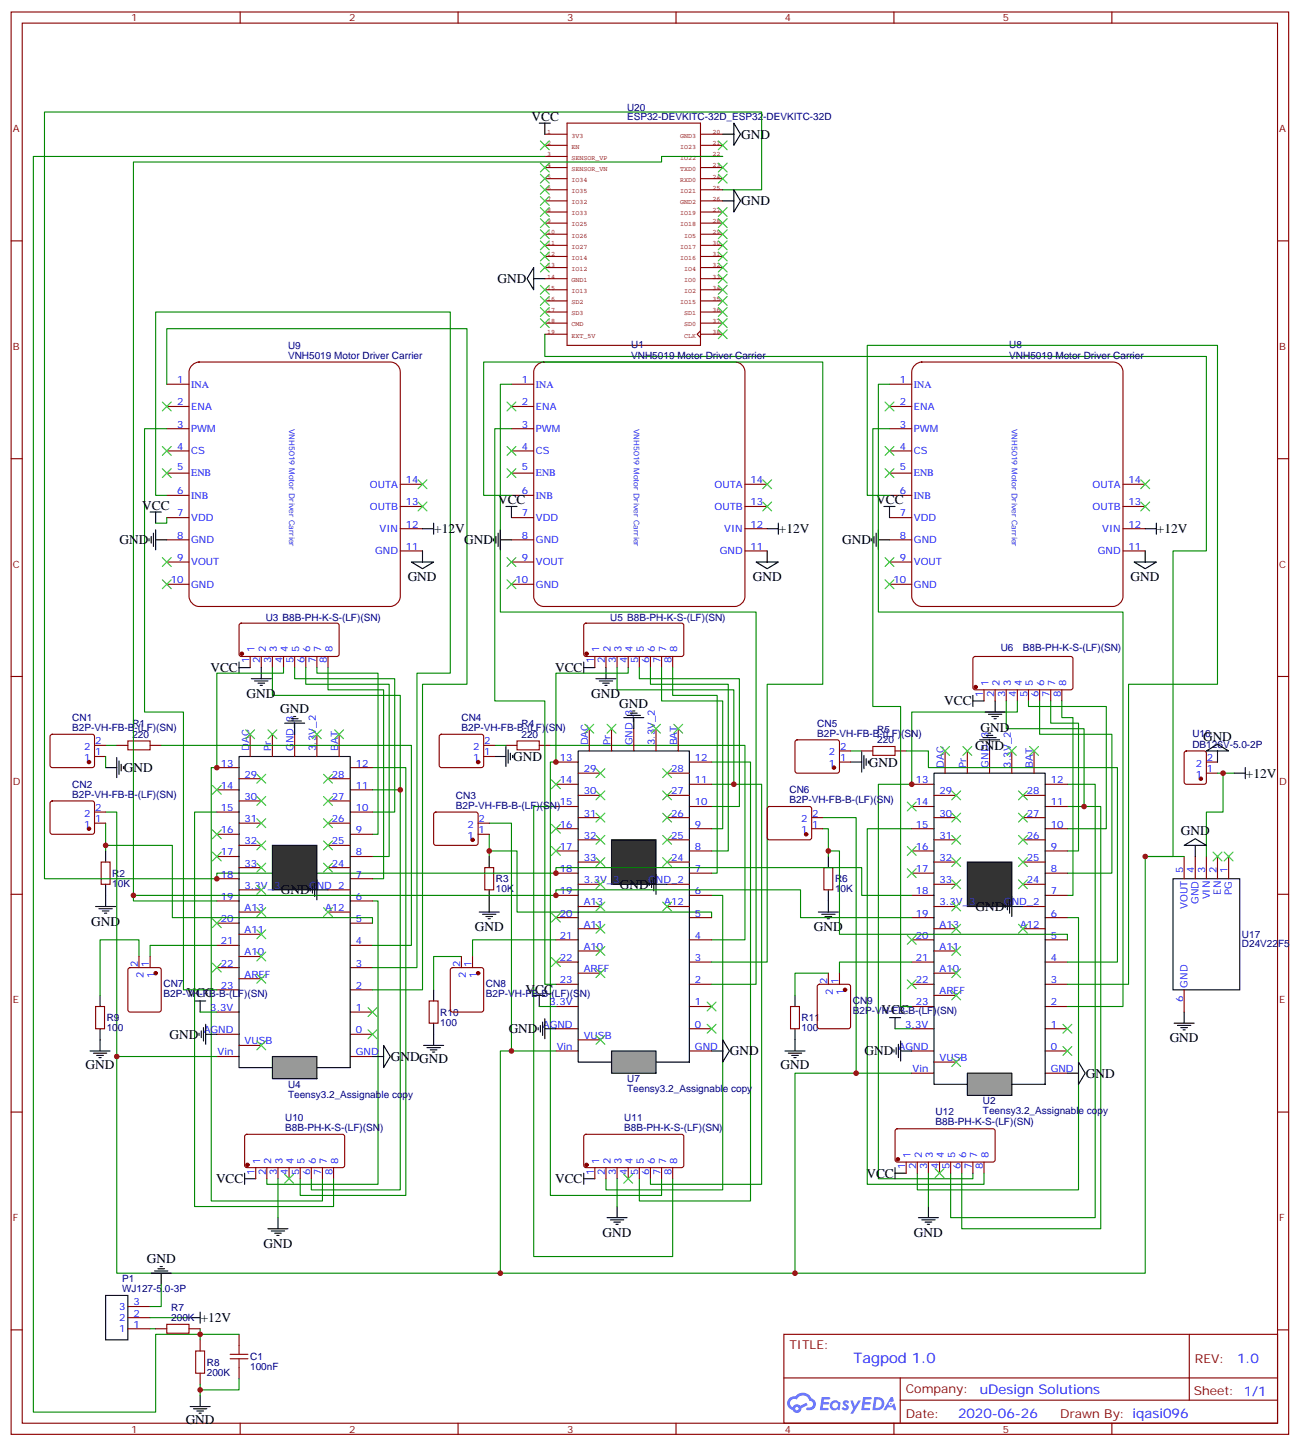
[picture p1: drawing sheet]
<svg xmlns="http://www.w3.org/2000/svg" width="414mm" height="459mm" viewBox="0 0 414 459" stroke-linecap="round" stroke-linejoin="round" font-family="sans-serif">
<defs><g id="words">
<text font-size="4.6" fill="#00f" x="270.8" y="432.6">Tagpod 1.0</text>
<g font-size="4.2">
<text x="168.6" y="38.4">VCC</text>
<text x="235.1" y="44">GND</text>
<text x="235.1" y="65.2">GND</text>
<text x="157.9" y="89.9">GND</text>
<text x="45.2" y="161.9">VCC</text>
<text x="158" y="160.1">VCC</text>
<text x="278" y="160.1">VCC</text>
<text x="37.9" y="172.8">GND</text>
<text x="137.8" y="169.3">+12V</text>
<text x="147.3" y="172.8">GND</text>
<text x="247.1" y="169.3">+12V</text>
<text x="267.2" y="172.8">GND</text>
<text x="367.1" y="169.3">+12V</text>
<text x="129.3" y="184.5">GND</text>
<text x="238.8" y="184.4">GND</text>
<text x="358.7" y="184.6">GND</text>
<text x="66.8" y="213.3">VCC</text>
<text x="176.1" y="213.3">VCC</text>
<text x="78.3" y="221.7">GND</text>
<text x="187.6" y="221.7">GND</text>
<text x="88.9" y="226.4">GND</text>
<text x="196.5" y="224.6">GND</text>
<text x="299.6" y="223.9">VCC</text>
<text x="311.1" y="232.2">GND</text>
<text x="309.4" y="238.1">GND</text>
<text x="381.7" y="235.2">GND</text>
<text x="39.3" y="245.1">GND</text>
<text x="162.8" y="241.6">GND</text>
<text x="275.7" y="243.3">GND</text>
<text x="395.3" y="246.9">+12V</text>
<text x="374.6" y="265.2">GND</text>
<text x="89.1" y="283.9">GND</text>
<text x="196.7" y="282.2">GND</text>
<text x="28.9" y="293.9">GND</text>
<text x="309.6" y="289.2">GND</text>
<text x="150.6" y="295.6">GND</text>
<text x="258.2" y="295.6">GND</text>
<text x="59.2" y="316.6">VCC</text>
<text x="166.7" y="315.7">VCC</text>
<text x="279.7" y="322">VCC</text>
<text x="53.8" y="329.8">GND</text>
<text x="161.4" y="328">GND</text>
<text x="231.6" y="335.1">GND</text>
<text x="274.3" y="335.1">GND</text>
<text x="371.1" y="330.9">GND</text>
<text x="27.2" y="339.3">GND</text>
<text x="124" y="336.8">GNDGND</text>
<text x="247.6" y="339.3">GND</text>
<text x="344.5" y="342.1">GND</text>
<text x="68.5" y="375.6">VCC</text>
<text x="176.1" y="375.6">VCC</text>
<text x="274.9" y="373.8">VCC</text>
<text x="191.2" y="392.6">GND</text>
<text x="290" y="392.7">GND</text>
<text x="46.6" y="401">GND</text>
<text x="83.6" y="396.2">GND</text>
<text x="63.7" y="419.7">+12V</text>
<text x="58.9" y="452.2">GND</text>
</g>
<g font-size="4.2" fill="#00f">
<text x="392.5" y="432.9">1.0</text>
<text x="310.9" y="442.4">uDesign Solutions</text>
<text x="304" y="450.2">2020-06-26</text>
</g>
<g font-size="3.9" fill="#800">
<text x="250.5" y="428.2">TITLE:</text>
<text x="379.1" y="432.9">REV:</text>
<text x="287.4" y="442.4">Company:</text>
<text x="378.7" y="443">Sheet: 1/1</text>
<text x="287.4" y="450.1">Date:</text>
<text x="336.4" y="450.2">Draw</text>
<text x="346.6" y="450.2">n By: iqasi096</text>
</g>
<g font-size="3.2" fill="#800">
<text x="41.6" y="6.8">1</text>
<text x="110.8" y="6.8">2</text>
<text x="179.9" y="6.8">3</text>
<text x="249.1" y="6.8">4</text>
<text x="318.2" y="6.8">5</text>
<text x="4.1" y="41.9">A</text>
<text x="405.9" y="41.9">A</text>
<text x="4.1" y="111.1">B</text>
<text x="405.9" y="111.1">B</text>
<text x="4.1" y="180.2">C</text>
<text x="405.9" y="180.2">C</text>
<text x="4.1" y="249.3">D</text>
<text x="405.9" y="249.3">D</text>
<text x="4.1" y="318.5">E</text>
<text x="405.9" y="318.5">E</text>
<text x="4.1" y="387.6">F</text>
<text x="405.9" y="387.6">F</text>
<text x="41.6" y="454.8">1</text>
<text x="110.8" y="454.8">2</text>
<text x="179.9" y="454.8">3</text>
<text x="249.1" y="454.8">4</text>
<text x="318.2" y="454.8">5</text>
</g>
<g font-size="3.2" fill="#000080">
<text x="199" y="35.1">U20</text>
<text x="198.9" y="38">ESP32-DEVKITC-32D_ESP32-DEVKITC-32D</text>
<text x="91.4" y="113.9">VNH5019 Motor Driver Carrier</text>
<text x="91.4" y="110.6">U9</text>
<text x="200.3" y="113.9">VNH5019 Motor Driver Carrier</text>
<text x="200.3" y="110.5">U1</text>
<text x="320.2" y="113.9">VNH5019 Motor Driver Carrier</text>
<text x="320.2" y="110.5">U8</text>
<text x="84.3" y="197.3">U3 B8B-PH-K-S-(LF)(SN)</text>
<text x="193.6" y="197.2">U5 B8B-PH-K-S-(LF)(SN)</text>
<text x="317.5" y="206.7">U6</text>
<text x="324.6" y="206.7">B8B-PH-K-S-(LF)(SN)</text>
<text x="22.9" y="232.1">B2P-VH-FB-B-(LF)(SN)</text>
<text x="22.9" y="228.9">CN1</text>
<text x="42" y="231">R1</text>
<text x="146.4" y="232.1">B2P-VH-FB-B-(LF)(SN)</text>
<text x="146.4" y="228.9">CN4</text>
<text x="165.5" y="231">R4</text>
<text x="259.3" y="233.8">B2P-VH-FB-B-(LF)(SN)</text>
<text x="259.3" y="230.6">CN5</text>
<text x="278.4" y="232.7">R5</text>
<text x="42" y="234.2">220</text>
<text x="165.5" y="234.2">220</text>
<text x="278.4" y="235.9">220</text>
<text x="378.3" y="237.3">DB126V-5.0-2P</text>
<text x="378.3" y="234.1">U16</text>
<text x="22.9" y="250">CN2</text>
<text x="250.5" y="251.8">CN6</text>
<text x="22.9" y="253.2">B2P-VH-FB-B-(LF)(SN)</text>
<text x="144.6" y="256.8">B2P-VH-FB-B-(LF)(SN)</text>
<text x="144.6" y="253.6">CN3</text>
<text x="250.5" y="255">B2P-VH-FB-B-(LF)(SN)</text>
<text x="35.6" y="281.5">10K</text>
<text x="35.6" y="278.3">R2</text>
<text x="157.3" y="280.1">R3</text>
<text x="264.9" y="280.1">R6</text>
<text x="157.3" y="283.3">10K</text>
<text x="264.9" y="283.3">10K</text>
<text x="394.1" y="297.8">U17</text>
<text x="394.1" y="300.7">D24V22F5</text>
<text x="51.9" y="316.6">B2P-VH-FB-B-(LF)(SN)</text>
<text x="51.9" y="313.5">CN7</text>
<text x="154.2" y="316.7">B2P-VH-FB-B-(LF)(SN)</text>
<text x="154.2" y="313.4">CN8</text>
<text x="139.7" y="322.5">R10</text>
<text x="270.6" y="321.9">B2P-VH-FB-B-(LF)(SN)</text>
<text x="270.6" y="318.7">CN9</text>
<text x="33.9" y="327.4">100</text>
<text x="33.9" y="324.2">R9</text>
<text x="139.7" y="325.6">100</text>
<text x="254.4" y="327.4">100</text>
<text x="254.4" y="324.2">R11</text>
<text x="91.4" y="345.3">U4</text>
<text x="199" y="346.7">Teensy3.2_Assignable copy</text>
<text x="199" y="343.5">U7</text>
<text x="91.4" y="348.5">Teensy3.2_Assignable copy</text>
<text x="311.9" y="353.8">Teensy3.2_Assignable copy</text>
<text x="311.9" y="350.6">U2</text>
<text x="90.5" y="359.1">B8B-PH-K-S-(LF)(SN)</text>
<text x="90.5" y="355.9">U10</text>
<text x="198.1" y="359.1">B8B-PH-K-S-(LF)(SN)</text>
<text x="198.1" y="355.9">U11</text>
<text x="296.8" y="357.3">B8B-PH-K-S-(LF)(SN)</text>
<text x="296.8" y="354.1">U12</text>
<text x="38.7" y="407">P1</text>
<text x="38.7" y="410.2">WJ127-5.0-3P</text>
<text x="54.3" y="419.4">200K</text>
<text x="54.3" y="416.2">R7</text>
<text x="79.4" y="431.8">C1</text>
<text x="65.6" y="436.8">200K</text>
<text x="65.6" y="433.6">R8</text>
<text x="79.4" y="435">100nF</text>
</g>
<g font-size="3.2" fill="#00f">
<text x="56.2" y="121.6">1</text>
<text x="60.7" y="123">INA</text>
<text x="165.6" y="121.6">1</text>
<text x="170" y="123">INA</text>
<text x="285.5" y="121.6">1</text>
<text x="290" y="123">INA</text>
<text x="56.2" y="128.7">2</text>
<text x="60.7" y="130.1">ENA</text>
<text x="165.6" y="128.7">2</text>
<text x="170" y="130.1">ENA</text>
<text x="285.5" y="128.7">2</text>
<text x="290" y="130.1">ENA</text>
<text x="56.2" y="135.7">3</text>
<text x="60.7" y="137.2">PWM</text>
<text x="165.6" y="135.7">3</text>
<text x="170" y="137.2">PWM</text>
<text x="285.5" y="135.7">3</text>
<text x="290" y="137.2">PWM</text>
<text x="56.2" y="142.8">4</text>
<text x="165.6" y="142.8">4</text>
<text x="285.5" y="142.8">4</text>
<text x="56.2" y="149.3">5</text>
<text x="60.7" y="144.2">CS</text>
<text x="165.6" y="149.3">5</text>
<text x="170" y="144.2">CS</text>
<text x="285.5" y="149.3">5</text>
<text x="290" y="144.2">CS</text>
<text x="60.7" y="151.3">ENB</text>
<text x="117.4" y="154.8">OUTA</text>
<text x="128.8" y="153.4">14</text>
<text x="170" y="151.3">ENB</text>
<text x="226.7" y="154.8">OUTA</text>
<text x="238.1" y="153.4">14</text>
<text x="290" y="151.3">ENB</text>
<text x="346.7" y="154.8">OUTA</text>
<text x="358.1" y="153.4">14</text>
<text x="56.2" y="156.9">6</text>
<text x="60.7" y="158.3">INB</text>
<text x="117.3" y="161.9">OUTB</text>
<text x="128.8" y="160.4">13</text>
<text x="165.6" y="156.9">6</text>
<text x="170" y="158.3">INB</text>
<text x="226.7" y="161.9">OUTB</text>
<text x="238.1" y="160.4">13</text>
<text x="285.5" y="156.9">6</text>
<text x="290" y="158.3">INB</text>
<text x="346.7" y="161.9">OUTB</text>
<text x="358.1" y="160.4">13</text>
<text x="56.2" y="164">7</text>
<text x="60.7" y="165.4">VDD</text>
<text x="128.8" y="167.5">12</text>
<text x="165.6" y="164">7</text>
<text x="170" y="165.4">VDD</text>
<text x="238.1" y="167.5">12</text>
<text x="285.5" y="164">7</text>
<text x="290" y="165.4">VDD</text>
<text x="358.1" y="167.5">12</text>
<text x="56.2" y="171">8</text>
<text x="60.7" y="172.4">GND</text>
<text x="120.4" y="168.9">VIN</text>
<text x="165.6" y="171">8</text>
<text x="170" y="172.4">GND</text>
<text x="229.8" y="168.9">VIN</text>
<text x="285.5" y="171">8</text>
<text x="290" y="172.4">GND</text>
<text x="349.7" y="168.9">VIN</text>
<text x="56.2" y="178.1">9</text>
<text x="60.7" y="179.5">VOUT</text>
<text x="119" y="176">GND</text>
<text x="128.8" y="174.6">11</text>
<text x="165.6" y="178.1">9</text>
<text x="170" y="179.5">VOUT</text>
<text x="228.4" y="176">GND</text>
<text x="238.1" y="174.6">11</text>
<text x="285.5" y="178.1">9</text>
<text x="290" y="179.5">VOUT</text>
<text x="348.3" y="176">GND</text>
<text x="358.1" y="174.6">11</text>
<text x="54.2" y="185.1">10</text>
<text x="163.5" y="185.1">10</text>
<text x="283.5" y="185.1">10</text>
<text x="60.7" y="186.5">GND</text>
<text x="170" y="186.5">GND</text>
<text x="290" y="186.5">GND</text>
<text x="80.8" y="207.1" transform="rotate(-90 80.8 207.1)">1</text>
<text x="84.3" y="207.1" transform="rotate(-90 84.3 207.1)">2</text>
<text x="87.8" y="207.1" transform="rotate(-90 87.8 207.1)">3</text>
<text x="91.4" y="207.1" transform="rotate(-90 91.4 207.1)">4</text>
<text x="94.9" y="207.1" transform="rotate(-90 94.9 207.1)">5</text>
<text x="98.4" y="207.1" transform="rotate(-90 98.4 207.1)">6</text>
<text x="102" y="207.1" transform="rotate(-90 102 207.1)">7</text>
<text x="105.5" y="207.1" transform="rotate(-90 105.5 207.1)">8</text>
<text x="190.1" y="207.1" transform="rotate(-90 190.1 207.1)">1</text>
<text x="193.7" y="207.1" transform="rotate(-90 193.7 207.1)">2</text>
<text x="197.2" y="207.1" transform="rotate(-90 197.2 207.1)">3</text>
<text x="200.7" y="207.1" transform="rotate(-90 200.7 207.1)">4</text>
<text x="204.3" y="207.1" transform="rotate(-90 204.3 207.1)">5</text>
<text x="207.8" y="207.1" transform="rotate(-90 207.8 207.1)">6</text>
<text x="211.3" y="207.1" transform="rotate(-90 211.3 207.1)">7</text>
<text x="214.8" y="207.1" transform="rotate(-90 214.8 207.1)">8</text>
<text x="79" y="210.6" transform="rotate(-90 79 210.6)">1</text>
<text x="82.5" y="210.6" transform="rotate(-90 82.5 210.6)">2</text>
<text x="86.1" y="210.6" transform="rotate(-90 86.1 210.6)">3</text>
<text x="89.6" y="210.6" transform="rotate(-90 89.6 210.6)">4</text>
<text x="93.1" y="210.6" transform="rotate(-90 93.1 210.6)">5</text>
<text x="96.7" y="210.6" transform="rotate(-90 96.7 210.6)">6</text>
<text x="100.2" y="210.6" transform="rotate(-90 100.2 210.6)">7</text>
<text x="103.7" y="210.6" transform="rotate(-90 103.7 210.6)">8</text>
<text x="188.4" y="210.6" transform="rotate(-90 188.4 210.6)">1</text>
<text x="191.9" y="210.6" transform="rotate(-90 191.9 210.6)">2</text>
<text x="195.4" y="210.6" transform="rotate(-90 195.4 210.6)">3</text>
<text x="199" y="210.6" transform="rotate(-90 199 210.6)">4</text>
<text x="202.5" y="210.6" transform="rotate(-90 202.5 210.6)">5</text>
<text x="206" y="210.6" transform="rotate(-90 206 210.6)">6</text>
<text x="209.5" y="210.6" transform="rotate(-90 209.5 210.6)">7</text>
<text x="213.1" y="210.6" transform="rotate(-90 213.1 210.6)">8</text>
<text x="311.9" y="221.2" transform="rotate(-90 311.9 221.2)">1</text>
<text x="313.6" y="217.7" transform="rotate(-90 313.6 217.7)">1</text>
<text x="315.4" y="221.2" transform="rotate(-90 315.4 221.2)">2</text>
<text x="317.1" y="217.7" transform="rotate(-90 317.1 217.7)">2</text>
<text x="318.9" y="221.2" transform="rotate(-90 318.9 221.2)">3</text>
<text x="320.7" y="217.7" transform="rotate(-90 320.7 217.7)">3</text>
<text x="322.4" y="221.2" transform="rotate(-90 322.4 221.2)">4</text>
<text x="324.2" y="217.7" transform="rotate(-90 324.2 217.7)">4</text>
<text x="326" y="221.2" transform="rotate(-90 326 221.2)">5</text>
<text x="327.7" y="217.7" transform="rotate(-90 327.7 217.7)">5</text>
<text x="329.5" y="221.2" transform="rotate(-90 329.5 221.2)">6</text>
<text x="331.3" y="217.7" transform="rotate(-90 331.3 217.7)">6</text>
<text x="333" y="221.2" transform="rotate(-90 333 221.2)">7</text>
<text x="334.8" y="217.7" transform="rotate(-90 334.8 217.7)">7</text>
<text x="336.5" y="221.2" transform="rotate(-90 336.5 221.2)">8</text>
<text x="338.3" y="217.7" transform="rotate(-90 338.3 217.7)">8</text>
<text x="26.7" y="238.1">2</text>
<text x="30.2" y="239.8">1</text>
<text x="30.2" y="236.3">2</text>
<text x="79" y="238.4" transform="rotate(-90 79 238.4)">DAC</text>
<text x="86.1" y="238.4" transform="rotate(-90 86.1 238.4)">Pr</text>
<text x="93.1" y="238.4" transform="rotate(-90 93.1 238.4)">GND_3</text>
<text x="100.2" y="238.4" transform="rotate(-90 100.2 238.4)">3.3V_2</text>
<text x="107.2" y="238.4" transform="rotate(-90 107.2 238.4)">BAT</text>
<text x="150.1" y="238.1">2</text>
<text x="153.6" y="239.8">1</text>
<text x="153.6" y="236.3">2</text>
<text x="186.6" y="236.6" transform="rotate(-90 186.6 236.6)">DAC</text>
<text x="193.7" y="236.6" transform="rotate(-90 193.7 236.6)">Pr</text>
<text x="200.7" y="236.6" transform="rotate(-90 200.7 236.6)">GND_3</text>
<text x="207.8" y="236.6" transform="rotate(-90 207.8 236.6)">3.3V_2</text>
<text x="214.8" y="236.6" transform="rotate(-90 214.8 236.6)">BAT</text>
<text x="263" y="239.8">2</text>
<text x="266.5" y="238.1">2</text>
<text x="26.7" y="241.6">1</text>
<text x="70.1" y="243.3">13</text>
<text x="112.9" y="243.3">12</text>
<text x="150.1" y="241.6">1</text>
<text x="177.6" y="241.6">13</text>
<text x="185.2" y="245.1">29</text>
<text x="212.9" y="245.1">28</text>
<text x="220.5" y="241.6">12</text>
<text x="263" y="243.3">1</text>
<text x="266.5" y="241.6">1</text>
<text x="299.5" y="243.7" transform="rotate(-90 299.5 243.7)">DAC</text>
<text x="306.6" y="243.7" transform="rotate(-90 306.6 243.7)">Pr</text>
<text x="313.6" y="243.7" transform="rotate(-90 313.6 243.7)">GND_3</text>
<text x="320.7" y="243.7" transform="rotate(-90 320.7 243.7)">3.3V_2</text>
<text x="327.7" y="243.7" transform="rotate(-90 327.7 243.7)">BAT</text>
<text x="379.4" y="243.3">2</text>
<text x="382.9" y="245.1">1</text>
<text x="382.9" y="241.6">2</text>
<text x="70.1" y="250.4">14</text>
<text x="77.6" y="246.9">29</text>
<text x="105.3" y="246.9">28</text>
<text x="112.9" y="250.4">11</text>
<text x="177.6" y="248.6">14</text>
<text x="220.5" y="248.6">11</text>
<text x="290.5" y="248.6">13</text>
<text x="333.4" y="248.6">12</text>
<text x="379.4" y="246.9">1</text>
<text x="30.2" y="257.5">2</text>
<text x="70.1" y="257.5">15</text>
<text x="77.6" y="253.9">30</text>
<text x="105.3" y="253.9">27</text>
<text x="112.9" y="257.5">10</text>
<text x="177.6" y="255.7">15</text>
<text x="185.2" y="252.2">30</text>
<text x="212.9" y="252.2">27</text>
<text x="220.5" y="255.7">10</text>
<text x="290.5" y="255.7">14</text>
<text x="298.1" y="252.2">29</text>
<text x="325.8" y="252.2">28</text>
<text x="333.4" y="255.7">11</text>
<text x="26.7" y="262.7">1</text>
<text x="26.7" y="259.2">2</text>
<text x="30.2" y="261">1</text>
<text x="77.6" y="261">31</text>
<text x="105.3" y="261">26</text>
<text x="148.4" y="262.7">2</text>
<text x="151.9" y="261">2</text>
<text x="177.6" y="262.7">16</text>
<text x="185.2" y="259.2">31</text>
<text x="212.9" y="259.2">26</text>
<text x="220.5" y="262.7">9</text>
<text x="254.2" y="261">2</text>
<text x="257.7" y="262.7">1</text>
<text x="257.7" y="259.2">2</text>
<text x="290.5" y="262.7">15</text>
<text x="298.1" y="259.2">30</text>
<text x="325.8" y="259.2">27</text>
<text x="333.4" y="262.7">10</text>
<text x="70.1" y="264.5">16</text>
<text x="77.6" y="268">32</text>
<text x="105.3" y="268">25</text>
<text x="112.9" y="264.5">9</text>
<text x="148.4" y="266.3">1</text>
<text x="151.9" y="264.5">1</text>
<text x="177.6" y="269.8">17</text>
<text x="185.2" y="266.3">32</text>
<text x="212.9" y="266.3">25</text>
<text x="220.5" y="269.8">8</text>
<text x="254.2" y="264.5">1</text>
<text x="290.5" y="269.8">16</text>
<text x="298.1" y="266.3">31</text>
<text x="325.8" y="266.3">26</text>
<text x="333.4" y="269.8">9</text>
<text x="70.1" y="271.6">17</text>
<text x="77.6" y="275.1">33</text>
<text x="105.3" y="275.1">24</text>
<text x="112.9" y="271.6">8</text>
<text x="185.2" y="273.3">33</text>
<text x="212.9" y="273.3">24</text>
<text x="298.1" y="273.3">32</text>
<text x="325.8" y="273.3">25</text>
<text x="70.1" y="278.6">18</text>
<text x="112.9" y="278.6">7</text>
<text x="177.6" y="276.9">18</text>
<text x="185.2" y="280.4">3.3V_3</text>
<text x="205.6" y="280.4">GND_2</text>
<text x="220.5" y="276.9">7</text>
<text x="290.5" y="276.9">17</text>
<text x="298.1" y="280.4">33</text>
<text x="325.8" y="280.4">24</text>
<text x="333.4" y="276.9">8</text>
<text x="375.4" y="277.2" transform="rotate(-90 375.4 277.2)">5</text>
<text x="378.9" y="277.2" transform="rotate(-90 378.9 277.2)">4</text>
<text x="382.4" y="277.2" transform="rotate(-90 382.4 277.2)">3</text>
<text x="385.9" y="277.2" transform="rotate(-90 385.9 277.2)">2</text>
<text x="389.5" y="277.2" transform="rotate(-90 389.5 277.2)">1</text>
<text x="70.1" y="285.7">19</text>
<text x="77.6" y="282.2">3.3V_3</text>
<text x="98" y="282.2">GND_2</text>
<text x="112.9" y="285.7">6</text>
<text x="177.6" y="283.9">19</text>
<text x="185.2" y="287.4">A13</text>
<text x="210.8" y="287.4">A12</text>
<text x="220.5" y="283.9">6</text>
<text x="290.5" y="283.9">18</text>
<text x="298.1" y="287.4">3.3V_3</text>
<text x="318.5" y="287.4">GND_2</text>
<text x="333.4" y="283.9">7</text>
<text x="380.3" y="287" transform="rotate(-90 380.3 287)">GND</text>
<text x="383.8" y="285.6" transform="rotate(-90 383.8 285.6)">VIN</text>
<text x="387.3" y="284.1" transform="rotate(-90 387.3 284.1)">EN</text>
<text x="390.9" y="284.1" transform="rotate(-90 390.9 284.1)">PG</text>
<text x="70.1" y="292.7">20</text>
<text x="77.6" y="289.2">A13</text>
<text x="103.2" y="289.2">A12</text>
<text x="112.9" y="292.7">5</text>
<text x="177.6" y="291">20</text>
<text x="220.5" y="291">5</text>
<text x="290.5" y="291">19</text>
<text x="333.4" y="291">6</text>
<text x="376.8" y="288.6" transform="rotate(-90 376.8 288.6)">VOUT</text>
<text x="70.1" y="299.8">21</text>
<text x="77.6" y="296.3">A11</text>
<text x="112.9" y="299.8">4</text>
<text x="177.6" y="298">21</text>
<text x="185.2" y="294.5">A11</text>
<text x="220.5" y="298">4</text>
<text x="290.5" y="298">20</text>
<text x="298.1" y="294.5">A13</text>
<text x="323.6" y="294.5">A12</text>
<text x="333.4" y="298">5</text>
<text x="77.6" y="303.3">A10</text>
<text x="177.6" y="305.1">22</text>
<text x="185.2" y="301.6">A10</text>
<text x="220.5" y="305.1">3</text>
<text x="290.5" y="305.1">21</text>
<text x="298.1" y="301.6">A11</text>
<text x="333.4" y="305.1">4</text>
<text x="43.7" y="307" transform="rotate(-90 43.7 307)">2</text>
<text x="45.5" y="310.5" transform="rotate(-90 45.5 310.5)">2</text>
<text x="47.3" y="307" transform="rotate(-90 47.3 307)">1</text>
<text x="49" y="310.5" transform="rotate(-90 49 310.5)">1</text>
<text x="70.1" y="306.8">22</text>
<text x="77.6" y="310.4">AREF</text>
<text x="112.9" y="306.8">3</text>
<text x="146" y="307" transform="rotate(-90 146 307)">2</text>
<text x="147.8" y="310.5" transform="rotate(-90 147.8 310.5)">2</text>
<text x="149.6" y="307" transform="rotate(-90 149.6 307)">1</text>
<text x="151.3" y="310.5" transform="rotate(-90 151.3 310.5)">1</text>
<text x="185.2" y="308.6">AREF</text>
<text x="298.1" y="308.6">A10</text>
<text x="70.1" y="313.9">23</text>
<text x="112.9" y="313.9">2</text>
<text x="177.6" y="312.1">23</text>
<text x="220.5" y="312.1">2</text>
<text x="262.5" y="312.3" transform="rotate(-90 262.5 312.3)">2</text>
<text x="264.2" y="315.8" transform="rotate(-90 264.2 315.8)">2</text>
<text x="266" y="312.3" transform="rotate(-90 266 312.3)">1</text>
<text x="267.8" y="315.8" transform="rotate(-90 267.8 315.8)">1</text>
<text x="290.5" y="312.1">22</text>
<text x="298.1" y="315.7">AREF</text>
<text x="333.4" y="312.1">3</text>
<text x="376.8" y="313.5" transform="rotate(-90 376.8 313.5)">GND</text>
<text x="66.7" y="321">3.3V</text>
<text x="112.9" y="321">1</text>
<text x="174.3" y="319.2">3.3V</text>
<text x="220.5" y="319.2">1</text>
<text x="290.5" y="319.2">23</text>
<text x="333.4" y="319.2">2</text>
<text x="375.4" y="318" transform="rotate(-90 375.4 318)">6</text>
<text x="64.6" y="328">AGND</text>
<text x="112.9" y="328">0</text>
<text x="172.2" y="326.2">AGND</text>
<text x="185.2" y="329.8">VUSB</text>
<text x="220.5" y="326.2">0</text>
<text x="287.2" y="326.2">3.3V</text>
<text x="333.4" y="326.2">1</text>
<text x="69" y="335.1">Vin</text>
<text x="77.6" y="331.5">VUSB</text>
<text x="112.9" y="335.1">GND</text>
<text x="176.6" y="333.3">Vin</text>
<text x="220.5" y="333.3">GND</text>
<text x="285.1" y="333.3">AGND</text>
<text x="333.4" y="333.3">0</text>
<text x="289.5" y="340.4">Vin</text>
<text x="298.1" y="336.8">VUSB</text>
<text x="333.4" y="340.4">GND</text>
<text x="82.5" y="369.4" transform="rotate(-90 82.5 369.4)">1</text>
<text x="86.1" y="369.4" transform="rotate(-90 86.1 369.4)">2</text>
<text x="89.6" y="369.4" transform="rotate(-90 89.6 369.4)">3</text>
<text x="93.1" y="369.4" transform="rotate(-90 93.1 369.4)">4</text>
<text x="96.7" y="369.4" transform="rotate(-90 96.7 369.4)">5</text>
<text x="100.2" y="369.4" transform="rotate(-90 100.2 369.4)">6</text>
<text x="103.7" y="369.4" transform="rotate(-90 103.7 369.4)">7</text>
<text x="107.2" y="369.4" transform="rotate(-90 107.2 369.4)">8</text>
<text x="190.1" y="369.4" transform="rotate(-90 190.1 369.4)">1</text>
<text x="193.7" y="369.4" transform="rotate(-90 193.7 369.4)">2</text>
<text x="197.2" y="369.4" transform="rotate(-90 197.2 369.4)">3</text>
<text x="200.7" y="369.4" transform="rotate(-90 200.7 369.4)">4</text>
<text x="204.3" y="369.4" transform="rotate(-90 204.3 369.4)">5</text>
<text x="207.8" y="369.4" transform="rotate(-90 207.8 369.4)">6</text>
<text x="211.3" y="369.4" transform="rotate(-90 211.3 369.4)">7</text>
<text x="214.8" y="369.4" transform="rotate(-90 214.8 369.4)">8</text>
<text x="287.2" y="371.1" transform="rotate(-90 287.2 371.1)">1</text>
<text x="288.9" y="367.6" transform="rotate(-90 288.9 367.6)">1</text>
<text x="290.7" y="371.1" transform="rotate(-90 290.7 371.1)">2</text>
<text x="292.5" y="367.6" transform="rotate(-90 292.5 367.6)">2</text>
<text x="294.2" y="371.1" transform="rotate(-90 294.2 371.1)">3</text>
<text x="296" y="367.6" transform="rotate(-90 296 367.6)">3</text>
<text x="297.7" y="371.1" transform="rotate(-90 297.7 371.1)">4</text>
<text x="299.5" y="367.6" transform="rotate(-90 299.5 367.6)">4</text>
<text x="301.3" y="371.1" transform="rotate(-90 301.3 371.1)">5</text>
<text x="303" y="367.6" transform="rotate(-90 303 367.6)">5</text>
<text x="304.8" y="371.1" transform="rotate(-90 304.8 371.1)">6</text>
<text x="306.6" y="367.6" transform="rotate(-90 306.6 367.6)">6</text>
<text x="308.3" y="371.1" transform="rotate(-90 308.3 371.1)">7</text>
<text x="310.1" y="367.6" transform="rotate(-90 310.1 367.6)">7</text>
<text x="311.9" y="371.1" transform="rotate(-90 311.9 371.1)">8</text>
<text x="313.6" y="367.6" transform="rotate(-90 313.6 367.6)">8</text>
<text x="80.8" y="372.9" transform="rotate(-90 80.8 372.9)">1</text>
<text x="84.3" y="372.9" transform="rotate(-90 84.3 372.9)">2</text>
<text x="87.8" y="372.9" transform="rotate(-90 87.8 372.9)">3</text>
<text x="91.4" y="372.9" transform="rotate(-90 91.4 372.9)">4</text>
<text x="94.9" y="372.9" transform="rotate(-90 94.9 372.9)">5</text>
<text x="98.4" y="372.9" transform="rotate(-90 98.4 372.9)">6</text>
<text x="102" y="372.9" transform="rotate(-90 102 372.9)">7</text>
<text x="105.5" y="372.9" transform="rotate(-90 105.5 372.9)">8</text>
<text x="188.4" y="372.9" transform="rotate(-90 188.4 372.9)">1</text>
<text x="191.9" y="372.9" transform="rotate(-90 191.9 372.9)">2</text>
<text x="195.4" y="372.9" transform="rotate(-90 195.4 372.9)">3</text>
<text x="199" y="372.9" transform="rotate(-90 199 372.9)">4</text>
<text x="202.5" y="372.9" transform="rotate(-90 202.5 372.9)">5</text>
<text x="206" y="372.9" transform="rotate(-90 206 372.9)">6</text>
<text x="209.5" y="372.9" transform="rotate(-90 209.5 372.9)">7</text>
<text x="213.1" y="372.9" transform="rotate(-90 213.1 372.9)">8</text>
<text x="37.8" y="419.4">2</text>
<text x="37.8" y="415.9">3</text>
<text x="42.3" y="418">2</text>
<text x="42.3" y="414.4">3</text>
<text x="37.8" y="422.9">1</text>
<text x="42.3" y="421.5">1</text>
</g>
<g font-size="2.5" fill="#00f">
<text x="91.7" y="136.1" transform="rotate(90 91.7 136.1)">VNH5019 Motor Driver Carrier</text>
<text x="201.1" y="136.1" transform="rotate(90 201.1 136.1)">VNH5019 Motor Driver Carrier</text>
<text x="321" y="136.1" transform="rotate(90 321 136.1)">VNH5019 Motor Driver Carrier</text>
</g>
<g font-size="2.1" fill="#840000">
<text x="173.6" y="42.6">1</text>
<text x="173.6" y="46.1">2</text>
<text x="181.3" y="43.7">3V3</text>
<text x="181.3" y="47.2">EN</text>
<text x="215.8" y="43.7">GND3</text>
<text x="215.8" y="47.2">IO23</text>
<text x="226.1" y="42.6">20</text>
<text x="226.1" y="46.1">21</text>
<text x="173.6" y="49.6">3</text>
<text x="173.6" y="53.2">4</text>
<text x="181.3" y="50.7">SENSOR_VP</text>
<text x="215.8" y="50.7">IO22</text>
<text x="226.1" y="49.6">22</text>
<text x="226.1" y="53.2">23</text>
<text x="173.6" y="56.7">5</text>
<text x="181.3" y="54.3">SENSOR_VN</text>
<text x="181.3" y="57.8">IO34</text>
<text x="215.8" y="54.3">TXD0</text>
<text x="215.8" y="57.8">RXD0</text>
<text x="226.1" y="56.7">24</text>
<text x="173.6" y="60.2">6</text>
<text x="173.6" y="63.7">7</text>
<text x="181.3" y="61.3">IO35</text>
<text x="181.3" y="64.8">IO32</text>
<text x="215.8" y="61.3">IO21</text>
<text x="215.8" y="64.8">GND2</text>
<text x="226.1" y="60.2">25</text>
<text x="226.1" y="63.7">26</text>
<text x="173.6" y="67.3">8</text>
<text x="173.6" y="70.8">9</text>
<text x="181.3" y="68.4">IO33</text>
<text x="181.3" y="71.9">IO25</text>
<text x="215.8" y="68.4">IO19</text>
<text x="215.8" y="71.9">IO18</text>
<text x="226.1" y="67.3">27</text>
<text x="226.1" y="70.8">28</text>
<text x="173.6" y="74.3">10</text>
<text x="173.6" y="77.9">11</text>
<text x="181.3" y="75.4">IO26</text>
<text x="217" y="75.4">IO5</text>
<text x="226.1" y="74.3">29</text>
<text x="226.1" y="77.9">30</text>
<text x="173.6" y="81.4">12</text>
<text x="181.3" y="79">IO27</text>
<text x="181.3" y="82.5">IO14</text>
<text x="215.8" y="79">IO17</text>
<text x="215.8" y="82.5">IO16</text>
<text x="226.1" y="81.4">31</text>
<text x="173.6" y="84.9">13</text>
<text x="173.6" y="88.4">14</text>
<text x="181.3" y="86">IO12</text>
<text x="181.3" y="89.5">GND1</text>
<text x="217" y="86">IO4</text>
<text x="217" y="89.5">IO0</text>
<text x="226.1" y="84.9">32</text>
<text x="226.1" y="88.4">33</text>
<text x="173.6" y="92">15</text>
<text x="173.6" y="95.5">16</text>
<text x="181.3" y="93.1">IO13</text>
<text x="217" y="93.1">IO2</text>
<text x="226.1" y="92">34</text>
<text x="226.1" y="95.5">35</text>
<text x="173.6" y="99">17</text>
<text x="181.3" y="96.6">SD2</text>
<text x="181.3" y="100.1">SD3</text>
<text x="215.8" y="96.6">IO15</text>
<text x="217" y="100.1">SD1</text>
<text x="226.1" y="99">36</text>
<text x="173.6" y="102.6">18</text>
<text x="173.6" y="106.1">19</text>
<text x="181.3" y="103.6">CMD</text>
<text x="181.3" y="107.2">EXT_5V</text>
<text x="217" y="103.6">SD0</text>
<text x="217" y="107.2">CLK</text>
<text x="226.1" y="102.6">37</text>
<text x="226.1" y="106.1">38</text>
</g>
</g></defs>
<g fill="none" stroke="#870000" stroke-width=".35">
<path d="M3.5 3.8h405.4v451.6h-405.4zM7.1 7.3h398.2v444.5h-398.2zM76.2 3.8v3.5M145.3 3.8v3.5M214.5 3.8v3.5M283.6 3.8v3.5M352.8 3.8v3.5M3.5 76.5h3.6M405.3 76.5h3.6M3.5 145.6h3.6M405.3 145.6h3.6M3.5 214.8h3.6"/>
<path d="M405.3 214.8h3.6M3.5 283.9h3.6M405.3 283.9h3.6M3.5 353.1h3.6M405.3 353.1h3.6M3.5 422.2h3.6M248.7 423.6h156.6v28.2h-156.6zM248.7 437.5h156.5M285.6 437.5v14.1M377.3 423.6v20.9M405.3 422.2h3.6M76.2 451.8v3.6"/>
<path d="M145.3 451.8v3.6M214.5 451.8v3.6M283.6 451.8v3.6M285.6 444.5h119.6M352.8 451.8v3.6"/>
</g>
<g fill="#5487ff">
<path d="M267.7 444.8a1.22 1.22 0 0 1 1.7 .3l-.4 .5a.47 .47 0 0 0-.3-.4 .47 .47 0 0 0-.5 .2l.1 .3a1.14 1.14 0 0 1 .8 1.7 1.14 1.14 0 0 1-1.9 0l-.2-.2 .5-.5 .7 .4a.29 .29 0 0 0 .3-.3 .29 .29 0 0 0-.2-.3 1.04 1.04 0 0 1-.6-1.7z"/>
<path d="M260.7 443.5h2.4l.3 .2-.2 .5-1.8 .1-.1 .8h1.5l.3 .4-.3 .4h-1.6l-.2 1.1h1.7l.2 .3-.2 .3-2.6 .1z"/>
<path d="M273.8 443.5h2.4l.3 .2-.1 .5-1.8 .1-.2 .8h1.6l.3 .4-.4 .4h-1.6l-.1 1.1h1.7l.2 .3-.2 .3-2.6 .1z"/>
<path d="M282.6 443.6h.7l.3 1.2-.6 .3a.69 .69 0 0 0-1 .3 .69 .69 0 0 0 .4 1 .69 .69 0 0 0 .9-.7l.5-.2 .6 2.2h-.8l-.2-.9h-1.8l-.5 .9h-.8z"/>
<path d="M269.8 444.6h.8l.6 1.8 1.1-1.8h.9l-2.6 4.2h-.8l.9-1.5z"/>
<path d="M277.4 443.5l-.6 4.2h1.3a2.11 2.11 0 0 0 2.5-2.1 2.11 2.11 0 0 0-2.5-2.1zM278.1 444.3a1.43 1.43 0 0 1 1.6 1.6 1.43 1.43 0 0 1-2 1.1z"/>
<path d="M263.7 445.2a1.54 1.54 0 0 0-.1 2.1 1.54 1.54 0 0 0 2.2 .2l.6 .2 .3-2.3-.6-.3a1.49 1.49 0 0 0-2.4 .1zM264 446.2a.94 .94 0 0 1 1.8 0 .94 .94 0 0 1-1.8 0z"/>
<path d="M250.4 443.9a2.18 2.18 0 0 0 1.1 3.7 1.44 1.44 0 0 0 1.6 1 1.44 1.44 0 0 0 1.2-1.5l2-1-.5-.8-1.9 1a1.47 1.47 0 0 0-2.4 .4 1.39 1.39 0 0 1-.7-1.9 1.39 1.39 0 0 1 2-.5 2.12 2.12 0 0 1 2.2-1.3 2.12 2.12 0 0 1 1.9 1.7 1.14 1.14 0 0 1 1.1 1.4 1.14 1.14 0 0 1-1.7 .8 .43 .43 0 0 0-.5 .3 .43 .43 0 0 0 .4 .5 1.98 1.98 0 0 0 2.5-1.2 1.98 1.98 0 0 0-1.2-2.6 3.1 3.1 0 0 0-5.3-.6l-.9 .1zM252.3 447.2a.55 .55 0 0 1 1.1 0 .55 .55 0 0 1-1.1 0z"/>
<circle cx="282.6" cy="445.6" r=".26"/>
</g>
<g fill="none" stroke="#870000" stroke-width=".35">
<path d="M76.1 198l.5-.2 30.6 .1 .4 .6-.1 9.5-.6 .4h-30.6l-.5-.7v-9.2zM185.4 198l.5-.2 30.6 .1 .5 .6-.1 9.5-.6 .4h-30.7l-.4-.7v-9.2zM79.4 208.4v3.5M82.9 208.4v3.5M86.4 208.4v3.5M90 208.4v3.5M93.5 208.4v3.5M97 208.4v3.5M100.5 208.4v3.5M104.1 208.4v3.5M188.7 208.4v3.5M192.3 208.4v3.5"/>
<path d="M195.8 208.4v3.5M199.3 208.4v3.5M202.8 208.4v3.5M206.4 208.4v3.5M209.9 208.4v3.5M213.4 208.4v3.5M308.9 208.6l.5-.2 30.6 .1 .4 .6v9.5l-.7 .4-30.6-.1-.4-.6v-9.2zM312.2 219v3.5M315.7 219v3.5M319.3 219v3.5M322.8 219v3.5M326.3 219v3.5"/>
<path d="M329.8 219v3.5M333.4 219v3.5M336.9 219v3.5M37 236.6h3.6M47.6 236.6h3.6M160.5 236.6h3.5M171.1 236.6h3.5M273.4 238.4h3.5M284 238.4h3.5M375.9 238.6l.5-.2h5.7l.6 .4 .1 9.5-.5 .6-5.9 .1-.6-.5-.1-9.4zM176.4 241.9h7M176.4 256h7"/>
<path d="M176.4 249h7M218.7 241.9h7.1M218.7 256h7.1M218.7 249h7.1M382.8 245.5h3.5M382.8 241.9h3.5M32.1 273.7h2.8v7h-2.8zM153.8 275.4h2.8v7.1h-2.8zM176.4 277.2h7M176.4 270.2h7M176.4 263.1h7M218.7 277.2h7.1"/>
<path d="M218.7 270.2h7.1M218.7 263.1h7.1M261.4 275.4h2.8v7.1h-2.8zM375.7 271.9v7.1M379.2 271.9v7.1M382.8 271.9v7.1M386.3 271.9v7.1M389.8 271.9v7.1M176.4 298.4h7M176.4 291.3h7M176.4 284.3h7M218.7 298.4h7.1"/>
<path d="M218.7 291.3h7.1M218.7 284.3h7.1M176.4 319.5h7M176.4 312.5h7M176.4 305.4h7M218.7 319.5h7.1M218.7 312.5h7.1M218.7 305.4h7.1M375.7 314.3v7M176.4 333.7h7M176.4 326.6h7M218.7 333.7h7.1"/>
<path d="M218.7 326.6h7.1M284.2 358.6l.5-.2h30.6l.4 .7v9.4l-.7 .4h-30.6l-.4-.7v-9.1zM77.8 360.3l.5-.2 30.6 .1 .5 .6-.1 9.5-.6 .4-30.7-.1-.4-.6v-9.2zM81.1 370.7v3.5M84.7 370.7v3.5M88.2 370.7v3.5M91.7 370.7v3.5M95.2 370.7v3.5M98.8 370.7v3.5M102.3 370.7v3.5M105.8 370.7v3.5M185.4 360.3l.5-.2 30.6 .1 .5 .6-.1 9.5-.6 .4-30.7-.1-.4-.6v-9.2z"/>
<path d="M188.7 370.7v3.5M192.3 370.7v3.5M195.8 370.7v3.5M199.3 370.7v3.5M202.8 370.7v3.5M206.4 370.7v3.5M209.9 370.7v3.5M213.4 370.7v3.5M287.5 368.9v3.6M291 368.9v3.6M294.6 368.9v3.6M298.1 368.9v3.6"/>
<path d="M301.6 368.9v3.6M305.2 368.9v3.6M308.7 368.9v3.6M312.2 368.9v3.6M40.6 418.3h7M40.6 414.8h7M40.6 421.9h7"/>
</g>
<g fill="#870000" stroke="#870000" stroke-width=".35">
<circle cx="76.7" cy="207.5" r=".53"/>
<circle cx="186.1" cy="207.5" r=".53"/>
<circle cx="309.6" cy="218.1" r=".53"/>
<circle cx="78.5" cy="369.8" r=".53"/>
<circle cx="186.1" cy="369.8" r=".53"/>
<circle cx="284.9" cy="368.1" r=".53"/>
<circle cx="381" cy="247.2" r=".53"/>
</g>
<g fill="none" stroke="#008700" stroke-width=".35">
<path d="M172.9 49.7h-162.3v398.6h38.8v-24.7h14.1M229.3 60.3h12.4v-24.7h-227.6v243.4h54.7v-1.8h107.6M86.4 211.9v8.9h40.6v30h-8.8M93.5 211.9v3.6h31.7v42.3h-7M97 211.9v5.3h26.5v54.7h-5.3M100.5 211.9v1.8h19.4v51.2h-1.7M104.1 211.9v7.1h17.6v60h-3.5M195.8 211.9v7.1h37v30h-7M199.3 211.9v1.8h-22.9v28.2h-1.8v137.6h35.3v-5.3M202.8 211.9v3.6h31.8v40.5h-8.8M206.4 211.9v5.3h24.7v53h-5.3M209.9 211.9v10.6h19.4v40.6h-3.5"/>
<path d="M213.4 211.9v8.9h14.1v56.4h-1.7M33.5 236.6h3.5M157 236.6h3.5M174.6 236.6h61.8v61.8h-10.6M269.9 238.4h3.5M319.3 222.5v8.9h24.7v24.6h-5.3M322.8 222.5v3.6h-33.5v22.9h-10.6v125.2h30v-1.7M326.3 222.5v1.8h24.7v38.8h-12.3M329.8 222.5v10.6h23v44.1h-14.1M333.4 222.5v7.1h8.8v40.6h-3.5M336.9 222.5v5.3h3.5v56.5h-1.7M33.5 257.8h3.5v146.4h121.7"/>
<path d="M68.8 243.7h-1.8v137.6h35.3v-7.1M68.8 257.8h-7.1v125.2h44.1v-8.8M118.2 243.7h10.6v135.8h-33.6v-5.3M127 250.8v127h-28.2v-3.6M176.4 256h-7.1v142.9h44.1v-24.7M225.8 241.9h12.3v139.4h-35.3v-7.1M232.8 249h8.9v127h-35.3v-1.8M338.7 249h8.8v137.6h-45.9v-14.1M344 256h5.2v134.1h-44v-17.6M386.3 245.5h5.3M388.1 245.5v12.3h-5.3v14.1M33.5 261.3v8.9"/>
<path d="M155.2 270.2h8.8v19.4h61.8v1.7M155.2 261.3h7.1v72.4h14.1M155.2 264.9v7M261.1 263.1h1.7v8.8M289.3 263.1h-14.1v112.9h37v-3.5M375.7 271.9h-12.3v132.3h-111.2v-63.5h37.1M118.2 286h1.7v90h-35.2v-1.8M225.8 284.3h3.5v93.5h-37v-3.6M338.7 291.3h3.5v86.5h-51.2v-5.3M162.3 333.7h-3.6v70.5h93.5M195.8 374.2v8.8M294.6 372.5v10.5"/>
<path d="M47.6 418.3h12.4M51.2 407.7v7.1h-3.6M47.6 421.9h1.8M63.5 421.9v3.5"/>
</g>
<g fill="none" stroke="#000" stroke-width=".35">
<path d="M75.8 211.9h3.6M75.8 210.2v3.5M79.7 215.5h6.4M80.8 216.2h4.2M81.8 216.9h2.2M82.5 217.6h.8M82.9 211.9v3.6M185.2 211.9h3.5M185.2 210.2v3.5M189.1 215.5h6.3M190.1 216.2h4.3M191.2 216.9h2.1"/>
<path d="M191.9 217.6h.7M192.3 211.9v3.6M160.5 237v6.3M161.2 238.1v4.2M161.9 239.1v2.1M162.6 239.8v.7M183.4 238.4h35.3v98.8h-35.3zM273.4 238.8v6.3M274.1 239.8v4.3M308.7 222.5h3.5M308.7 220.8v3.5M312.6 226.1h6.3"/>
<path d="M313.6 226.8h4.3M314.7 227.5h2.1M315.4 228.2h.7M315.7 222.5v3.6M33.5 243.7h3.5M37 240.5v6.4M37.7 241.6v4.2M38.5 242.6v2.2M39.2 243.3v.8M157 240.2h3.5M269.9 241.9h3.5M274.8 240.9v2.1"/>
<path d="M275.5 241.6v.7M391.6 245.5h3.5M395.1 243.7v3.5M33.5 270.2v3.5M155.2 271.9v3.5M262.8 271.9v3.5M372.2 279h21.1v35.3h-21.1zM30.3 287.8h6.4M31.4 288.5h4.2M32.5 289.2h2.1M33.2 289.9h.7M33.5 280.7v7.1"/>
<path d="M152 289.6h6.4M153.1 290.3h4.2M154.2 291h2.1M154.9 291.7h.7M155.2 282.5v7.1M259.6 289.6h6.4M260.7 290.3h4.2M261.8 291h2.1M262.5 291.7h.7M262.8 282.5v7.1M61.7 317.8h3.6M63.5 317.8v3.5"/>
<path d="M169.3 316h3.6M171.1 316v3.5M282.2 323.1h3.6M284 323.1v3.5M372.5 324.8h6.4M373.6 325.5h4.2M374.6 326.2h2.2M375.4 327h.7M375.7 321.3v3.5M77.6 374.2h3.5M77.6 372.5v3.5M185.2 372.5v3.5"/>
<path d="M185.2 374.2h3.5M284 372.5h3.5M284 370.7v3.5M85 390.1h6.4M86.1 390.8h4.2M87.1 391.5h2.2M87.8 392.2h.7M88.2 386.6v3.5M192.6 386.6h6.4M193.7 387.3h4.2M194.7 388h2.1M195.4 388.7h.7"/>
<path d="M195.8 383v3.6M291.4 386.6h6.3M292.5 387.3h4.2M293.5 388h2.1M294.2 388.7h.7M294.6 383v3.6M33.5 411.3h7.1v14.1h-7.1zM48 404.2h6.3M49 403.5h4.3M50.1 402.8h2.1M50.8 402.1h.7M51.2 404.2v3.5"/>
<path d="M60 418.3h3.5M63.5 416.6v3.5M60.3 446.5h6.4M61.4 447.3h4.2M62.4 448h2.2M63.1 448.7h.8M63.5 443v3.5"/>
</g>
<path d="M40.6 235.2h7v2.9h-7zM164 235.2h7.1v2.9h-7.1zM276.9 237h7.1v2.8h-7.1z" fill="none" stroke="#a10000" stroke-width=".35"/>
<g fill="none" stroke="#850000" stroke-width=".35">
<path d="M179.9 39.1h42.3v70.5h-42.3zM172.9 42.6h7M172.9 46.1h7M172.9 49.7h7M172.9 53.2h7M172.9 56.7h7M222.2 42.6h7.1M222.2 46.1h7.1M222.2 49.7h7.1M222.2 53.2h7.1M222.2 56.7h7.1M172.9 74.4h7"/>
<path d="M172.9 77.9h7M172.9 60.3h7M172.9 63.8h7M172.9 67.3h7M172.9 70.8h7M222.2 74.4h7.1M222.2 77.9h7.1M222.2 60.3h7.1M222.2 63.8h7.1M222.2 67.3h7.1M222.2 70.8h7.1M172.9 81.4h7"/>
<path d="M172.9 84.9h7M172.9 88.5h7M172.9 92h7M172.9 95.5h7M172.9 99.1h7M222.2 81.4h7.1M222.2 84.9h7.1M222.2 88.5h7.1M222.2 92h7.1M222.2 95.5h7.1M222.2 99.1h7.1M172.9 102.6h7"/>
<path d="M172.9 106.1h7M222.2 105.1l-1 1 1 1.1M222.2 102.6h7.1M222.2 106.1h7.1"/>
</g>
<g fill="none" stroke="#3c3" stroke-width=".35">
<path d="M171.4 44.7l2.9 2.9M171.4 51.8l2.9 2.8M171.4 55.3l2.9 2.8M171.4 58.8l2.9 2.9M174.3 44.7l-2.9 2.9M174.3 51.8l-2.9 2.8M174.3 55.3l-2.9 2.8M174.3 58.8l-2.9 2.9M227.9 55.3l2.8 2.8M227.9 51.8l2.8 2.8M227.9 44.7l2.8 2.9M230.7 44.7l-2.8 2.9"/>
<path d="M230.7 55.3l-2.8 2.8M230.7 51.8l-2.8 2.8M171.4 65.9l2.9 2.8M171.4 69.4l2.9 2.8M171.4 76.5l2.9 2.8M174.3 65.9l-2.9 2.8M174.3 69.4l-2.9 2.8M174.3 76.5l-2.9 2.8M227.9 76.5l2.8 2.8M227.9 73l2.8 2.8M227.9 69.4l2.8 2.8M227.9 65.9l2.8 2.8"/>
<path d="M230.7 76.5l-2.8 2.8M230.7 73l-2.8 2.8M230.7 69.4l-2.8 2.8M230.7 65.9l-2.8 2.8M171.4 80l2.9 2.8M171.4 83.5l2.9 2.9M171.4 90.6l2.9 2.8M171.4 94.1l2.9 2.8M171.4 97.6l2.9 2.9M174.3 80l-2.9 2.8M174.3 83.5l-2.9 2.9M174.3 90.6l-2.9 2.8"/>
<path d="M174.3 94.1l-2.9 2.8M174.3 97.6l-2.9 2.9M227.9 97.6l2.8 2.9M227.9 94.1l2.8 2.8M227.9 90.6l2.8 2.8M227.9 87.1l2.8 2.8M227.9 83.5l2.8 2.9M227.9 80l2.8 2.8M230.7 97.6l-2.8 2.9M230.7 94.1l-2.8 2.8M230.7 90.6l-2.8 2.8M230.7 87.1l-2.8 2.8"/>
<path d="M230.7 83.5l-2.8 2.9M230.7 80l-2.8 2.8M171.4 101.2l2.9 2.8M174.3 101.2l-2.9 2.8M227.9 104.7l2.8 2.8M227.9 101.2l2.8 2.8M230.7 104.7l-2.8 2.8M230.7 101.2l-2.8 2.8M388.4 270.5l2.8 2.8M391.2 270.5l-2.8 2.8M90.3 372.8l2.8 2.8M93.1 372.8l-2.8 2.8"/>
<path d="M197.9 372.8l2.8 2.8M200.7 372.8l-2.8 2.8M296.7 371.1l2.8 2.8M299.5 371.1l-2.8 2.8"/>
</g>
<path d="M194 333.7h14.1v7h-14.1z" fill="#999" stroke="#000" stroke-width=".35"/>
<path d="M194 266.6h14.1v14.1h-14.1z" fill="#333" stroke="#000" stroke-width=".35"/>
<g fill="none" stroke="#870000" stroke-width=".35">
<path d="M187 231.4v7M194 231.4v7M201.1 231.4v7M208.1 231.4v7M215.2 231.4v7M183.4 245.5h7.1M183.4 252.5h7.1M183.4 259.6h7.1M211.7 245.5h7M211.7 252.5h7M211.7 259.6h7M289.3 256h7"/>
<path d="M289.3 249h7M331.6 256h7.1M331.6 249h7.1M183.4 266.6h7.1M183.4 273.7h7.1M211.7 266.6h7M211.7 273.7h7M289.3 277.2h7M289.3 270.2h7M289.3 263.1h7M331.6 277.2h7.1M331.6 270.2h7.1"/>
<path d="M331.6 263.1h7.1M183.4 280.7h7.1M183.4 287.8h7.1M183.4 294.9h7.1M211.7 280.7h7M211.7 287.8h7M289.3 298.4h7M289.3 291.3h7M289.3 284.3h7M331.6 298.4h7.1M331.6 291.3h7.1M331.6 284.3h7.1"/>
<path d="M183.4 301.9h7.1M183.4 309h7.1M289.3 319.5h7M289.3 312.5h7M289.3 305.4h7M331.6 319.5h7.1M331.6 312.5h7.1M331.6 305.4h7.1M183.4 330.1h7.1M289.3 326.6h7M289.3 333.7h7M331.6 326.6h7.1"/>
<path d="M331.6 333.7h7.1M289.3 340.7h7M331.6 340.7h7.1"/>
</g>
<path d="M296.3 245.5h35.3v98.7h-35.3z" fill="none" stroke="#000" stroke-width=".35"/>
<path d="M306.9 340.7h14.1v7.1h-14.1z" fill="#999" stroke="#000" stroke-width=".35"/>
<path d="M306.9 273.7h14.1v14.1h-14.1z" fill="#333" stroke="#000" stroke-width=".35"/>
<g fill="none" stroke="#870000" stroke-width=".35">
<path d="M299.9 238.4v7.1M306.9 238.4v7.1M314 238.4v7.1M321 238.4v7.1M328.1 238.4v7.1M68.8 257.8h7M68.8 250.8h7M68.8 243.7h7M111.1 257.8h7.1M111.1 250.8h7.1M111.1 243.7h7.1M296.3 252.5h7.1"/>
<path d="M296.3 259.6h7.1M324.6 252.5h7M324.6 259.6h7M68.8 279h7M68.8 271.9h7M68.8 264.9h7M111.1 279h7.1M111.1 271.9h7.1M111.1 264.9h7.1M296.3 266.6h7.1M296.3 273.7h7.1M324.6 266.6h7"/>
<path d="M324.6 273.7h7M68.8 293.1h7M68.8 286h7M111.1 293.1h7.1M111.1 286h7.1M296.3 280.7h7.1M296.3 287.8h7.1M296.3 294.9h7.1M324.6 280.7h7M324.6 287.8h7M324.6 294.9h7M68.8 314.3h7"/>
<path d="M68.8 307.2h7M68.8 300.1h7M111.1 314.3h7.1M111.1 307.2h7.1M111.1 300.1h7.1M296.3 301.9h7.1M296.3 309h7.1M296.3 316h7.1M68.8 321.3h7M68.8 335.4h7M68.8 328.4h7M111.1 321.3h7.1"/>
<path d="M111.1 335.4h7.1M111.1 328.4h7.1M296.3 337.2h7.1"/>
</g>
<path d="M75.8 240.2h35.3v98.7h-35.3z" fill="none" stroke="#000" stroke-width=".35"/>
<path d="M86.4 335.4h14.1v7.1h-14.1z" fill="#999" stroke="#000" stroke-width=".35"/>
<path d="M86.4 268.4h14.1v14.1h-14.1z" fill="#333" stroke="#000" stroke-width=".35"/>
<g fill="none" stroke="#870000" stroke-width=".35">
<path d="M79.4 233.1v7.1M86.4 233.1v7.1M93.5 233.1v7.1M100.5 233.1v7.1M107.6 233.1v7.1M75.8 247.2h7.1M75.8 254.3h7.1M104.1 247.2h7M104.1 254.3h7M75.8 261.3h7.1M75.8 268.4h7.1M75.8 275.4h7.1"/>
<path d="M104.1 261.3h7M104.1 268.4h7M104.1 275.4h7M75.8 282.5h7.1M75.8 289.6h7.1M75.8 296.6h7.1M104.1 282.5h7M104.1 289.6h7M30.3 319.5h2.9v7.1h-2.9zM75.8 303.7h7.1M75.8 310.7h7.1M136.2 317.8h2.8v7h-2.8z"/>
<path d="M250.8 319.5h2.8v7.1h-2.8zM75.8 331.9h7.1"/>
</g>
<g fill="none" stroke="#008700" stroke-width=".35">
<path d="M229.3 49.7h-19.4v1.7h-167.6v234.6h26.5M172.9 106.1v7.1h209.9v61.7h-10.6v97h-8.8M90 211.9v1.8h-21.2v30M51.2 236.6h79.3v63.5h-12.3M287.5 238.4h7.1v5.3h59.9v61.7h-15.8M261.1 259.6h10.5v81.1M33.5 268.4h21.2v22.9h63.5v1.8M176.4 277.2v-1.8h97v8.9h15.9M262.8 270.2h3.5v26.4h72.4v1.8M42.3 284.3h134.1v-1.8h77.6v8.8h35.3M176.4 298.4h-26.5v5.3M44.1 303.7v-5.3h-12.4v17.6"/>
<path d="M68.8 300.1h-21.2v3.6M146.4 303.7h-8.8v10.6M171.1 319.5h5.3M262.8 309h-10.6v7M289.3 305.4h-23v3.6M37 335.4h31.8M63.5 321.3h5.3M284 326.6h5.3M88.2 374.2v12.4"/>
</g>
<g fill="none" stroke="#3c3" stroke-width=".35">
<path d="M78 231.7l2.8 2.8M80.8 231.7l-2.8 2.8M85 231.7l2.8 2.8M87.8 231.7l-2.8 2.8M99.1 231.7l2.9 2.8M102 231.7l-2.9 2.8M106.2 231.7l2.8 2.8M109 231.7l-2.8 2.8M185.6 229.9l2.8 2.9M188.4 229.9l-2.8 2.9M192.6 229.9l2.8 2.9M195.4 229.9l-2.8 2.9"/>
<path d="M206.7 229.9l2.8 2.9M209.5 229.9l-2.8 2.9M213.8 229.9l2.8 2.9M216.6 229.9l-2.8 2.9M298.4 237l2.9 2.8M301.3 237l-2.9 2.8M305.5 237l2.8 2.8M308.3 237l-2.8 2.8M319.6 237l2.8 2.8M322.4 237l-2.8 2.8M326.7 237l2.8 2.8M329.5 237l-2.8 2.8"/>
<path d="M67.4 249.3l2.8 2.9M70.2 249.3l-2.8 2.9M81.5 252.9l2.8 2.8M81.5 259.9l2.8 2.8M81.5 245.8l2.8 2.8M84.3 259.9l-2.8 2.8M84.3 252.9l-2.8 2.8M84.3 245.8l-2.8 2.8M102.7 259.9l2.8 2.8M102.7 252.9l2.8 2.8M102.7 245.8l2.8 2.8M105.5 259.9l-2.8 2.8"/>
<path d="M105.5 252.9l-2.8 2.8M105.5 245.8l-2.8 2.8M175 247.6l2.8 2.8M177.8 247.6l-2.8 2.8M189.1 244.1l2.8 2.8M189.1 251.1l2.8 2.8M189.1 258.2l2.8 2.8M191.9 244.1l-2.8 2.8M191.9 251.1l-2.8 2.8M191.9 258.2l-2.8 2.8M210.3 258.2l2.8 2.8M210.3 251.1l2.8 2.8"/>
<path d="M210.3 244.1l2.8 2.8M213.1 244.1l-2.8 2.8M213.1 251.1l-2.8 2.8M213.1 258.2l-2.8 2.8M287.9 254.6l2.8 2.9M290.7 254.6l-2.8 2.9M302 251.1l2.8 2.8M302 258.2l2.8 2.8M304.8 251.1l-2.8 2.8M304.8 258.2l-2.8 2.8M323.1 258.2l2.9 2.8M323.1 251.1l2.9 2.8"/>
<path d="M326 251.1l-2.9 2.8M326 258.2l-2.9 2.8M67.4 263.5l2.8 2.8M67.4 270.5l2.8 2.8M70.2 263.5l-2.8 2.8M70.2 270.5l-2.8 2.8M81.5 267l2.8 2.8M81.5 274l2.8 2.9M84.3 274l-2.8 2.9M84.3 267l-2.8 2.8M102.7 274l2.8 2.9M102.7 267l2.8 2.8"/>
<path d="M105.5 274l-2.8 2.9M105.5 267l-2.8 2.8M175 261.7l2.8 2.8M175 268.7l2.8 2.9M177.8 261.7l-2.8 2.8M177.8 268.7l-2.8 2.9M189.1 265.2l2.8 2.8M189.1 272.3l2.8 2.8M189.1 279.3l2.8 2.9M191.9 265.2l-2.8 2.8M191.9 272.3l-2.8 2.8M191.9 279.3l-2.8 2.9"/>
<path d="M210.3 272.3l2.8 2.8M210.3 265.2l2.8 2.8M213.1 265.2l-2.8 2.8M213.1 272.3l-2.8 2.8M287.9 268.7l2.8 2.9M287.9 275.8l2.8 2.8M290.7 268.7l-2.8 2.9M290.7 275.8l-2.8 2.8M302 265.2l2.8 2.8M302 272.3l2.8 2.8M302 279.3l2.8 2.9M304.8 265.2l-2.8 2.8"/>
<path d="M304.8 272.3l-2.8 2.8M304.8 279.3l-2.8 2.9M323.1 279.3l2.9 2.9M323.1 272.3l2.9 2.8M323.1 265.2l2.9 2.8M326 265.2l-2.9 2.8M326 272.3l-2.9 2.8M326 279.3l-2.9 2.9M67.4 291.7l2.8 2.8M70.2 291.7l-2.8 2.8M81.5 295.2l2.8 2.8M81.5 288.1l2.8 2.9"/>
<path d="M81.5 281.1l2.8 2.8M84.3 295.2l-2.8 2.8M84.3 288.1l-2.8 2.9M84.3 281.1l-2.8 2.8M102.7 288.1l2.8 2.9M105.5 288.1l-2.8 2.9M175 289.9l2.8 2.8M177.8 289.9l-2.8 2.8M189.1 286.4l2.8 2.8M189.1 293.4l2.8 2.9M191.9 286.4l-2.8 2.8M191.9 293.4l-2.8 2.9"/>
<path d="M210.3 286.4l2.8 2.8M213.1 286.4l-2.8 2.8M287.9 297l2.8 2.8M290.7 297l-2.8 2.8M302 286.4l2.8 2.8M302 293.4l2.8 2.9M304.8 286.4l-2.8 2.8M304.8 293.4l-2.8 2.9M323.1 293.4l2.9 2.9M326 293.4l-2.9 2.9M81.5 309.3l2.8 2.8M81.5 302.3l2.8 2.8"/>
<path d="M84.3 309.3l-2.8 2.8M84.3 302.3l-2.8 2.8M116.8 319.9l2.8 2.8M119.6 319.9l-2.8 2.8M189.1 300.5l2.8 2.8M189.1 307.6l2.8 2.8M191.9 300.5l-2.8 2.8M191.9 307.6l-2.8 2.8M224.4 318.1l2.8 2.9M227.2 318.1l-2.8 2.9M302 300.5l2.8 2.8M302 307.6l2.8 2.8"/>
<path d="M302 314.6l2.8 2.8M304.8 300.5l-2.8 2.8M304.8 307.6l-2.8 2.8M304.8 314.6l-2.8 2.8M81.5 330.5l2.8 2.8M84.3 330.5l-2.8 2.8M116.8 327l2.8 2.8M119.6 327l-2.8 2.8M189.1 328.7l2.8 2.8M191.9 328.7l-2.8 2.8M224.4 325.2l2.8 2.8M227.2 325.2l-2.8 2.8"/>
<path d="M302 335.8l2.8 2.8M304.8 335.8l-2.8 2.8M337.3 332.2l2.8 2.9M337.3 325.2l2.8 2.8M340.1 332.2l-2.8 2.9M340.1 325.2l-2.8 2.8"/>
</g>
<g fill="none" stroke="#000" stroke-width=".35">
<path d="M171.1 39.1h3.5M172.9 39.1v3.5M232.8 39.1l2.1 3.5-2.1 3.5zM229.3 42.6h3.5M229.3 63.8h3.5M232.8 60.3l2.1 3.5-2.1 3.5zM169.3 84.9v7.1l-2.1-3.5zM169.3 88.5h3.6M90.3 229.6h6.4M91.4 228.9h4.2M92.4 228.2h2.1M93.1 227.5h.7"/>
<path d="M93.5 229.6v3.5M197.9 227.8h6.4M199 227.1h4.2M200 226.4h2.1M200.7 225.7h.7M201.1 227.8v3.6M310.8 234.9h6.3M311.9 234.2h4.2M312.9 233.5h2.1M313.6 232.8h.7M314 234.9v3.5M382.8 238.4l3.5-2.1 3.5 2.1z"/>
<path d="M386.3 238.4v3.5M100.5 279.3v6.4M206.7 279.7v2.1M207.4 278.6v4.3M208.1 277.6v6.3M375.7 268.4l3.5-2.1 3.6 2.1zM379.2 268.4v3.5M98.4 282.2v.7M99.1 281.4v2.2M99.8 280.4v4.2M100.5 282.5h3.6M206 280.4v.7"/>
<path d="M208.1 280.7h3.6M318.9 287.4v.7M319.6 286.7v2.2M320.3 285.7v4.2M321 287.8h3.6M321 284.6v6.4M31.7 316v3.5M137.6 314.3v3.5M252.2 316v3.5M28.6 333.7h6.3M29.6 334.4h4.3M30.7 335.1h2.1"/>
<path d="M31.4 335.8h.7M31.7 326.6v7.1M63.1 328v.7M63.9 327.3v2.1M64.6 326.2v4.3M65.3 328.4h3.5M65.3 325.2v6.3M118.2 335.4h3.5M121.7 331.9l2.1 3.5-2.1 3.5zM134.4 331.9h6.4M135.5 332.6h4.2M136.5 333.3h2.1"/>
<path d="M137.2 334h.7M137.6 324.8v7.1M170.7 326.2v.8M171.4 325.5v2.2M172.2 324.5v4.2M172.9 326.6h3.5M172.9 323.4v6.4M225.8 333.7h3.5M229.3 330.1l2.1 3.6-2.1 3.5zM249.1 333.7h6.3M250.1 334.4h4.3M251.2 335.1h2.1"/>
<path d="M251.9 335.8h.7M252.2 326.6v7.1M283.6 333.3v.7M284.3 332.6v2.1M285 331.5v4.3M285.8 333.7h3.5M285.8 330.5v6.3M342.2 337.2l2.1 3.5-2.1 3.5zM338.7 340.7h3.5"/>
</g>
<path d="M170.1 116.1a3.4 3.4 0 0 1 2.4-1.2h60.7a3.2 3.2 0 0 1 3.2 3.2v71.3a3.4 3.4 0 0 1-3.2 3.1h-60.7a3.4 3.4 0 0 1-3.2-3.1v-71.3l.1-.7z" fill="#fff" stroke="#870000" stroke-width=".35"/>
<g fill="none" stroke="#870000" stroke-width=".35">
<path d="M162.3 122h7M162.3 129h7M162.3 136.1h7M162.3 143.2h7M162.3 150.2h7M162.3 157.3h7M236.4 153.7h7M162.3 164.3h7M162.3 171.4h7M162.3 178.4h7M236.4 174.9h7M236.4 167.9h7"/>
<path d="M236.4 160.8h7M162.3 185.5h7"/>
</g>
<path d="M290.1 116.1a3.4 3.4 0 0 1 2.4-1.2h60.6a3.2 3.2 0 0 1 3.2 3.2v71.3a3.4 3.4 0 0 1-3.2 3.1h-60.6a3.4 3.4 0 0 1-3.2-3.1v-71.3l.1-.7z" fill="#fff" stroke="#870000" stroke-width=".35"/>
<g fill="none" stroke="#870000" stroke-width=".35">
<path d="M282.2 122h7.1M282.2 129h7.1M282.2 136.1h7.1M282.2 143.2h7.1M282.2 150.2h7.1M282.2 157.3h7.1M356.3 153.7h7.1M282.2 164.3h7.1M282.2 171.4h7.1M282.2 178.4h7.1M356.3 174.9h7.1M356.3 167.9h7.1"/>
<path d="M356.3 160.8h7.1M282.2 185.5h7.1"/>
</g>
<path d="M60.8 116.1a3.4 3.4 0 0 1 2.3-1.2h60.7a3.2 3.2 0 0 1 3.2 3.2v71.3a3.4 3.4 0 0 1-3.2 3.1h-60.7a3.4 3.4 0 0 1-3.1-3.1v-71.3l.1-.7z" fill="#fff" stroke="#870000" stroke-width=".35"/>
<g fill="none" stroke="#870000" stroke-width=".35">
<path d="M52.9 122h7.1M52.9 129h7.1M52.9 136.1h7.1M52.9 143.2h7.1M52.9 150.2h7.1M52.9 157.3h7.1M127 153.7h7.1M52.9 164.3h7.1M52.9 171.4h7.1M52.9 178.4h7.1M127 174.9h7.1M127 167.9h7.1"/>
<path d="M127 160.8h7.1M52.9 185.5h7.1M16.1 233.3l.5-.2h12.7l.5 .2 .2 .5-.1 9.5-.6 .4-13-.1-.4-.6v-9.2zM30 236.6h3.5M139.6 233.3l.5-.2h12.7l.5 .2 .2 .5-.1 9.5-.6 .4-13-.1-.5-.6v-9.2zM153.5 236.6h3.5M252.5 235.1l.4-.2h12.7l.5 .2 .2 .5v9.4l-.7 .5-12.9-.1-.5-.6v-9.2zM266.3 238.4h3.6M16.1 254.5l.5-.2h12.7l.5 .2 .2 .5-.1 9.4-.6 .5-13-.1-.4-.6v-9.2zM30 240.2h3.5M30 257.8h3.5M137.8 258l.5-.2h12.7l.5 .2 .2 .5-.1 9.5-.6 .4-13-.1-.4-.6v-9.2z"/>
<path d="M153.5 240.2h3.5M243.7 256.3l.4-.3h12.7l.5 .3 .2 .5v9.4l-.7 .4h-13l-.4-.7v-9.1zM257.5 259.6h3.6M266.3 241.9h3.6M30 261.3h3.5M151.7 261.3h3.5M151.7 264.9h3.5M257.5 263.1h3.6M40.8 307.4l.5-.2h9.1l.5 .2 .3 .5v12.7l-.3 .5-.5 .2h-9.1l-.5-.2-.2-.5v-12.7zM44.1 303.7v3.5M47.6 303.7v3.5M143.1 307.4l.5-.2h9.2l.5 .2 .2 .5v12.7l-.3 .5-.4 .2h-9.2l-.5-.2-.2-.5v-12.7z"/>
<path d="M146.4 303.7v3.5M149.9 303.7v3.5M259.5 312.7l.5-.2h9.2l.5 .2 .2 .5v12.7l-.3 .5-.4 .2h-9.2l-.5-.2-.2-.5v-12.7zM262.8 309v3.5M266.3 309v3.5M49.4 421.9h3.5M60 421.9h3.5M63.5 425.4v3.5M63.5 436v3.5M75.8 423.6v3.5M75.8 434.2v3.5"/>
</g>
<g fill="none" stroke="#3c3" stroke-width=".35">
<path d="M171.4 62.4l2.9 2.8M171.4 73l2.9 2.8M174.3 62.4l-2.9 2.8M174.3 73l-2.9 2.8M51.5 127.6l2.8 2.9M54.3 127.6l-2.8 2.9M160.9 127.6l2.8 2.9M163.7 127.6l-2.8 2.9M280.8 127.6l2.8 2.9M283.6 127.6l-2.8 2.9M51.5 148.8l2.8 2.8M51.5 141.7l2.8 2.9"/>
<path d="M54.3 148.8l-2.8 2.8M54.3 141.7l-2.8 2.9M132.6 152.3l2.9 2.9M132.6 159.4l2.9 2.8M135.5 152.3l-2.9 2.9M135.5 159.4l-2.9 2.8M160.9 141.7l2.8 2.9M160.9 148.8l2.8 2.8M163.7 141.7l-2.8 2.9M163.7 148.8l-2.8 2.8M242 152.3l2.8 2.9M242 159.4l2.8 2.8"/>
<path d="M244.8 152.3l-2.8 2.9M244.8 159.4l-2.8 2.8M280.8 148.8l2.8 2.8M280.8 141.7l2.8 2.9M283.6 148.8l-2.8 2.8M283.6 141.7l-2.8 2.9M361.9 152.3l2.9 2.9M361.9 159.4l2.9 2.8M364.8 152.3l-2.9 2.9M364.8 159.4l-2.9 2.8M51.5 177l2.8 2.8M54.3 177l-2.8 2.8"/>
<path d="M160.9 177l2.8 2.8M163.7 177l-2.8 2.8M280.8 177l2.8 2.8M283.6 177l-2.8 2.8M51.5 184.1l2.8 2.8M54.3 184.1l-2.8 2.8M160.9 184.1l2.8 2.8M163.7 184.1l-2.8 2.8M280.8 184.1l2.8 2.8M283.6 184.1l-2.8 2.8M384.9 270.5l2.8 2.8M387.7 270.5l-2.8 2.8"/>
<path d="M67.4 305.8l2.8 2.8M70.2 305.8l-2.8 2.8M175 304l2.8 2.8M177.8 304l-2.8 2.8M287.9 311.1l2.8 2.8M290.7 311.1l-2.8 2.8"/>
</g>
<g fill="none" stroke="#008700" stroke-width=".35">
<path d="M52.9 122v-17.6h95.3v112.8h-14.1v97.1h-15.9M52.9 136.1h-7v90h12.3v88.2h10.6M162.3 122h-3.6v72.3h81.2v118.2h-14.1M162.3 136.1h-5.3v86.4h15.9v90h3.5M282.2 122h-3.5v72.3h77.6v125.2h-17.6M282.2 136.1h-5.3v88.2h8.9v95.2h3.5M52.9 157.3h-3.5v-58.2h93.5v114.6h-10.6v93.5h-14.1M162.3 157.3h-8.8v-42.4h107.6v102.3h-17.7v88.2h-17.6M282.2 157.3h-7v-47.7h111.1v107.6h-28.2v95.3h-19.4M52.9 164.3v1.8h-3.5M33.5 240.2v3.5M63.5 439.5v3.5"/>
<path d="M63.5 423.6h12.3M75.8 437.7v3.6h-12.3"/>
</g>
<g fill="none" stroke="#000" stroke-width=".35">
<path d="M47.3 171v.7M47.6 162.6h3.6M48 170.3v2.1M48.7 169.3v4.2M49.4 162.6v3.5M49.4 168.2v6.4M49.4 171.4h3.5M130.5 178.4h7.1l-3.5 2.2zM134.1 174.9v3.5M134.1 167.9h3.5M137.6 166.1v3.5M156.6 171v.7"/>
<path d="M157.3 170.3v2.1M158 169.3v4.2M158.7 171.4h3.6M158.7 168.2v6.4M160.5 160.8h3.5M162.3 160.8v3.5M239.9 178.4h7l-3.5 2.2zM243.4 174.9v3.5M243.4 167.9h3.5M246.9 166.1v3.5M276.6 171v.7M277.3 170.3v2.1"/>
<path d="M278 169.3v4.2M278.7 171.4h3.5M278.7 168.2v6.4M280.5 160.8h3.5M282.2 160.8v3.5M359.8 178.4h7.1l-3.5 2.2zM363.4 174.9v3.5M363.4 167.9h3.5M366.9 166.1v3.5"/>
</g>
<path d="M52.9 420.4h7.1v2.9h-7.1zM62.1 428.9h2.8v7.1h-2.8zM73 431.4h5.7M73 430h5.7M75.8 427.1v2.9M75.8 431.4v2.8" fill="none" stroke="#a10000" stroke-width=".35"/>
<g fill="#870000" stroke="#870000" stroke-width=".35">
<circle cx="28.2" cy="241.9" r=".53"/>
<circle cx="28.2" cy="263.1" r=".53"/>
<circle cx="149.9" cy="266.6" r=".53"/>
<circle cx="151.7" cy="241.9" r=".53"/>
<circle cx="264.6" cy="243.7" r=".53"/>
<circle cx="255.8" cy="264.9" r=".53"/>
<circle cx="49.4" cy="309" r=".53"/>
<circle cx="151.7" cy="309" r=".53"/>
<circle cx="268.1" cy="314.3" r=".53"/>
</g>
<g fill="#c00">
<circle cx="388.1" cy="245.5" r=".88"/>
<circle cx="155.2" cy="270.2" r=".88"/>
<circle cx="63.5" cy="423.6" r=".88"/>
<circle cx="176.4" cy="241.9" r=".88"/>
<circle cx="232.8" cy="249" r=".88"/>
<circle cx="162.3" cy="333.7" r=".88"/>
<circle cx="262.8" cy="270.2" r=".88"/>
<circle cx="252.2" cy="404.2" r=".88"/>
<circle cx="344" cy="256" r=".88"/>
<circle cx="289.3" cy="249" r=".88"/>
<circle cx="271.6" cy="340.7" r=".88"/>
<circle cx="158.8" cy="404.2" r=".88"/>
<circle cx="37" cy="335.4" r=".88"/>
<circle cx="68.8" cy="243.7" r=".88"/>
<circle cx="127" cy="250.8" r=".88"/>
<circle cx="33.5" cy="268.4" r=".88"/>
<circle cx="363.4" cy="271.9" r=".88"/>
<circle cx="68.8" cy="279" r=".88"/>
<circle cx="176.4" cy="284.3" r=".88"/>
<circle cx="176.4" cy="277.2" r=".88"/>
<circle cx="42.3" cy="284.3" r=".88"/>
<circle cx="63.5" cy="441.3" r=".88"/>
</g>
<use href="#words"/>
</svg>
